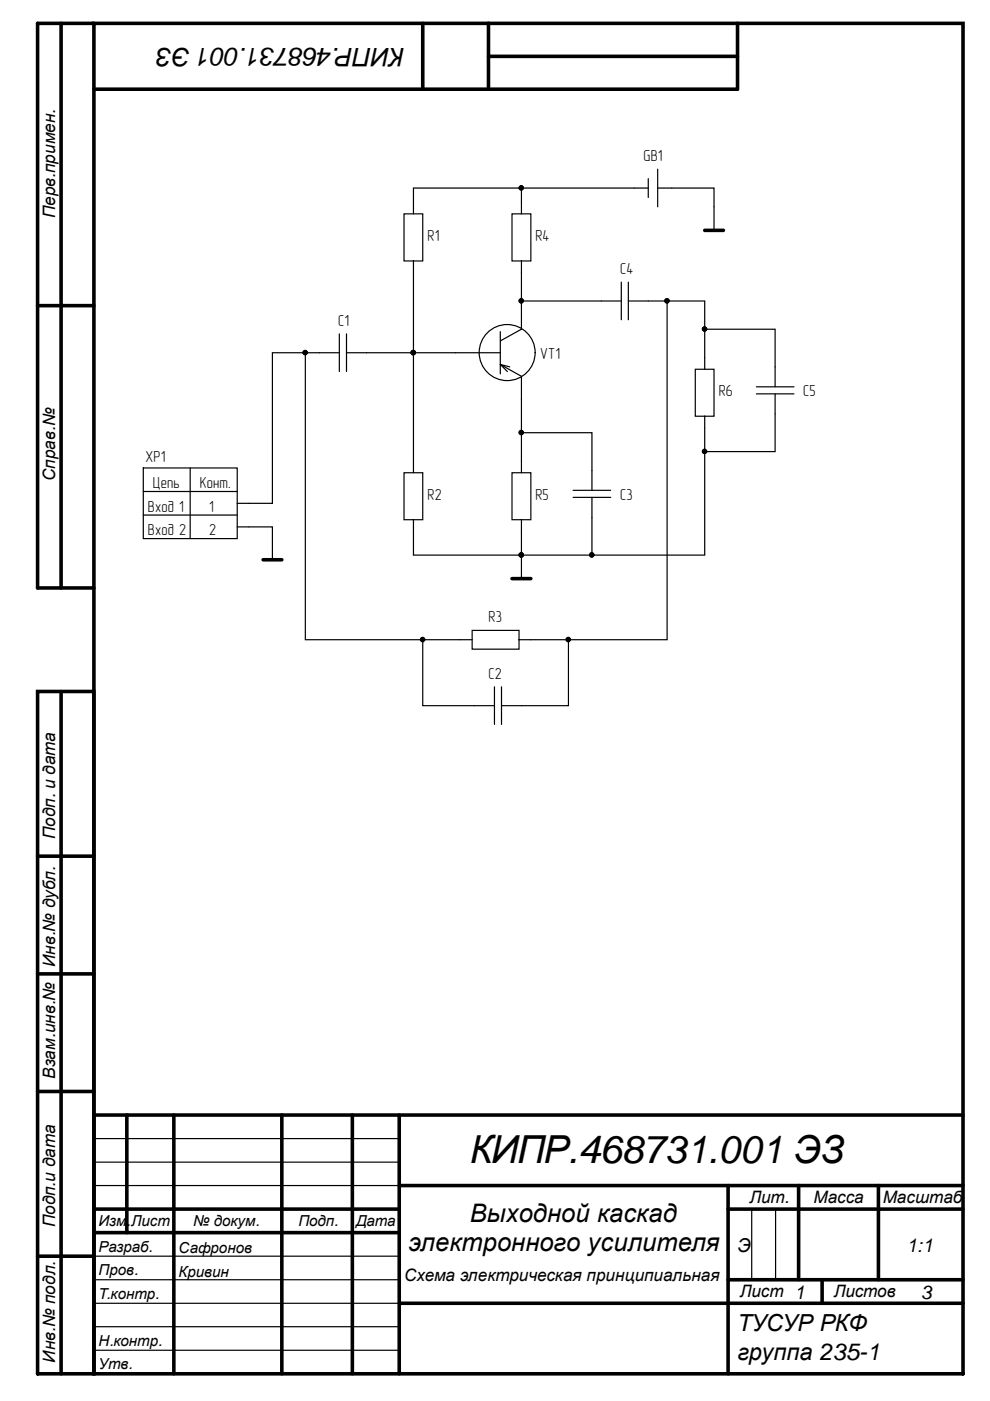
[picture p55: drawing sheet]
<svg xmlns="http://www.w3.org/2000/svg" width="210mm" height="297mm" viewBox="0 0 210 297" stroke-linecap="round" stroke-linejoin="round" font-family="sans-serif">
<defs><g id="words">
<text font-size="8.2" x="99.6" y="246.7">КИПР.468731.001 ЭЗ</text>
<g font-size="5.4">
<text x="85.9" y="10.1" transform="rotate(-180 85.9 10.1)">КИПР.468731.001 ЭЗ</text>
<text x="99.6" y="259.2">Выходной каскад</text>
<text x="86.6" y="265.2">электронного усилителя</text>
</g>
<g font-size="5">
<text x="156.4" y="282.2">ТУСУР РКФ</text>
<text x="156.4" y="288.2">группа 235-1</text>
</g>
<g font-size="4.1">
<text x="156.4" y="265.4">Э</text>
<text x="192.2" y="265.4">1:1</text>
<text x="195.3" y="275.5">3</text>
</g>
<g font-size="3.6">
<text x="11.7" y="46.2" transform="rotate(-90 11.7 46.2)">Перв.примен.</text>
<text x="11.7" y="102" transform="rotate(-90 11.7 102)">Справ.№</text>
<text x="11.7" y="177.9" transform="rotate(-90 11.7 177.9)">Подп. и дата</text>
<text x="11.7" y="205" transform="rotate(-90 11.7 205)">Инв.№ дубл.</text>
<text x="11.7" y="228.7" transform="rotate(-90 11.7 228.7)">Взам.инв.№</text>
<text x="158.9" y="255.1">Лит.</text>
<text x="172.5" y="255.1">Масса</text>
<text x="187.2" y="255.1">Масштаб</text>
<text x="11.7" y="260.2" transform="rotate(-90 11.7 260.2)">Подп.и дата</text>
<text x="85.7" y="271.6">Схема электрическая принципиальная</text>
<text x="156.9" y="275.1">Лист 1</text>
<text x="176.8" y="275.1">Листов</text>
<text x="11.7" y="288.9" transform="rotate(-90 11.7 288.9)">Инв.№ подл.</text>
</g>
<g font-size="3.4">
<text x="136.5" y="34.2">GB1</text>
<text x="90.7" y="51.1">R1</text>
<text x="113.5" y="51.1">R4</text>
<text x="131.5" y="58.1">C4</text>
<text x="71.7" y="69.1">C1</text>
<text x="114.5" y="76.1">VT1</text>
<text x="152.4" y="84">R6</text>
<text x="170.3" y="84">C5</text>
<text x="30.9" y="98">XP1</text>
<text x="32.4" y="103.5">Цепь</text>
<text x="42.3" y="103.5">Конт.</text>
<text x="90.7" y="106">R2</text>
<text x="113.5" y="106">R5</text>
<text x="131.5" y="106">C3</text>
<text x="31.4" y="108.5">Вход 1</text>
<text x="31.4" y="113.5">Вход 2</text>
<text x="44.4" y="108.5">1</text>
<text x="44.4" y="113.5">2</text>
<text x="103.6" y="131.9">R3</text>
<text x="103.6" y="143.9">C2</text>
</g>
<g font-size="3.2">
<text x="20.9" y="259.9">Изм.</text>
<text x="27.8" y="259.9">Лист</text>
<text x="41" y="259.9">№ докум.</text>
<text x="63.3" y="259.9">Подп.</text>
<text x="75.5" y="259.9">Дата</text>
<text x="20.9" y="265.4">Разраб.</text>
<text x="37.9" y="265.7">Сафронов</text>
<text x="20.9" y="275.4">Т.контр.</text>
<text x="20.9" y="270.4">Пров.</text>
<text x="37.9" y="270.7">Кривин</text>
<text x="20.9" y="285.4">Н.контр.</text>
<text x="20.9" y="290.4">Утв.</text>
</g>
</g></defs>
<g fill="none" stroke="#000" stroke-width=".76">
<path d="M13 5v119.7M19.9 5h184.3v286.3h-184.3zM19.9 5h-11.9v119.7h11.9M89.6 5v13.9M103.6 4.9v14M103.6 11.9h52.8M156.4 5v13.9h-136.5M149.4 48.8h4M8 64.8h11.9M55.8 118.7h4M108.6 122.7h4M8 146.6h11.9v144.7h-11.9z"/>
<path d="M13 146.6v144.7M8 181.5h11.9M8 206.5h11.9M8 231.4h11.9M26.9 236.4v24.9M36.9 236.4v54.9M59.8 236.4v54.9M74.7 236.4v54.9M84.6 236.4v54.9M204.2 236.4h-184.3v54.9M19.9 256.4h64.7M84.6 251.4h119.6"/>
<path d="M154.4 251.4v39.9M154.4 256.4h49.8M169.3 251.4v19.9M186.2 251.4v19.9M8 266.3h11.9M19.9 261.3h64.7M84.6 276.3h119.6M154.4 271.3h49.8M174.3 271.3v5"/>
</g>
<g fill="none" stroke="#000" stroke-width=".25">
<path d="M110.6 39.9h26.8M137.4 37.9v4M139.4 39.9h12v9M139.4 35.9v7.9M85.7 45.3h3.9v10h-3.9zM87.7 55.3v19.5h-14.2M87.7 45.3v-5.4h22.9v5.4M108.6 45.3h4v10h-4zM110.6 55.3v14.5l-4.5 2.5M131.7 59.8v8M133.2 59.8v8M149.4 48.9h4"/>
<path d="M64.7 74.8h7.2M71.9 70.8v8M73.5 70.8v8M106.1 74.8h-18.4v25.4M106.1 77.3l4.5 2.5v20.4M106.1 70.3v9M106.1 77.3l2 .5M106.1 77.3l1.5 1.5M110.6 63.8h21.1M133.2 63.8h16.2v14.5M141.4 63.8v71.8h-31.4M147.4 78.3h4v9.9h-4z"/>
<path d="M149.4 69.8h14.9v12.2M30.4 99.2h19.9v15h-19.9zM40.3 99.2v15M110.6 91.7h14.9v12.3M149.4 88.2v29.5h-23.9M160.4 82h7.9M160.4 83.5h7.9M164.3 83.5v12.2h-14.9M30.4 104.2h19.9M30.4 109.2h19.9M50.3 111.7h7.5v7.1M50.3 106.7h7.5v-31.9h6.9v60.8h35.4"/>
<path d="M55.7 118.8h4.1M85.7 100.2h3.9v10h-3.9zM87.7 110.2v7.5h22.9v-7.5M108.6 100.2h4v10h-4zM121.5 104h8M121.5 105.5h8M125.5 105.5v12.2h-14.9v5.1M89.6 135.6v14h15.2M100.1 133.7h9.9v3.9h-9.9zM108.5 122.8h4.1M120.5 135.6v14h-14.2M104.8 145.6v8"/>
<path d="M106.3 145.6v8M19.9 251.4h64.7M19.9 241.4h64.7M19.9 246.4h64.7M159.4 256.4v14.9M164.4 256.4v14.9M19.9 271.3h64.7M19.9 276.3h64.7M19.9 266.3h64.7M19.9 286.3h64.7M19.9 281.3h64.7"/>
<circle cx="107.5" cy="74.8" r="5.9"/>
</g>
<g fill="#000" stroke="#000" stroke-width=".21">
<circle cx="110.5" cy="39.8" r=".47"/>
<circle cx="64.7" cy="74.8" r=".47"/>
<circle cx="87.6" cy="74.8" r=".47"/>
<circle cx="110.5" cy="63.8" r=".47"/>
<circle cx="141.4" cy="63.8" r=".47"/>
<circle cx="149.4" cy="69.8" r=".47"/>
<circle cx="110.5" cy="91.7" r=".47"/>
<circle cx="149.4" cy="95.7" r=".47"/>
<circle cx="110.5" cy="117.7" r=".47"/>
<circle cx="125.5" cy="117.7" r=".47"/>
<circle cx="89.6" cy="135.6" r=".47"/>
<circle cx="120.5" cy="135.6" r=".47"/>
</g>
<use href="#words"/>
</svg>
